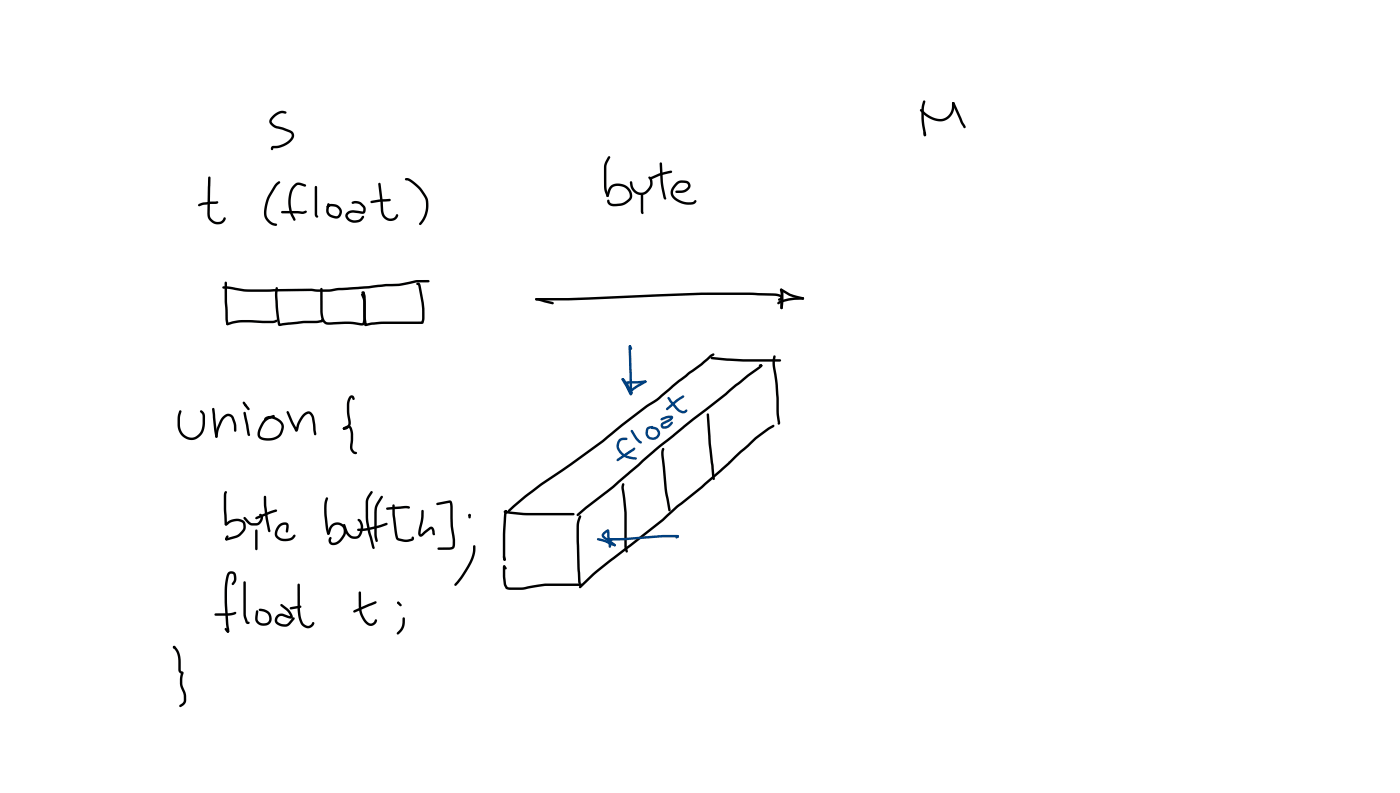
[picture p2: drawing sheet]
<svg xmlns="http://www.w3.org/2000/svg" width="337mm" height="190mm" viewBox="0 0 337 190" stroke-linecap="round" stroke-linejoin="round" font-family="sans-serif">
<g fill="#000">
<path d="M65.6 27.7a2.77 2.77 0 0 1 3.2-.8v.3l-.3 .1a2.95 2.95 0 0 0-3.1 1.6l-.1 .2a1.41 1.41 0 0 0 1.6 1.2l2.7 .9a1.4 1.4 0 0 1 .8 2.3 5.7 5.7 0 0 1-4.7 2.1l-.1 .4a.46 .46 0 0 1-.5-.3 .46 .46 0 0 1 .3-.6 5.1 5.1 0 0 0 4.7-2.3l-.1-.6-.3-.3-2.9-1a1.91 1.91 0 0 1-2-2.1zM146.2 37.6l.2-.1 .3 .3-.9 2.2v5.1l.5 2-.3 .2-.2-.1-.6-1.8v-5l.2-1.2zM158.6 39.1l.3-.1 .2 .3 .3 4.7 .8 3.7-.3 .3-.4-.4-.6-3.1zM221.2 26.3h.4l.8 .7a4.4 4.4 0 0 0 5.2 1.1 3.6 3.6 0 0 0 1.3-3.4l.2-.2 .3 .3a3.7 3.7 0 0 1-1.6 3.8 3.7 3.7 0 0 1-4 0 6.8 6.8 0 0 1-2.7-2.1zM222.1 31.7l.2-.1 .2 .3 .1 .5-.3 .3-.2-.2zM222.1 32.2h.4l.1 .4-.4 .1zM222 24.2h.4l.1 .2a16.6 16.6 0 0 0 .1 7.8v.3l-.3 .2-.2-.1v-.3a16.9 16.9 0 0 1-.2-8zM229 24.6l.2-.1 .3 .2 2.7 5.8a.39 .39 0 0 1-.5 .2 .39 .39 0 0 1-.3-.4l-2.4-5.3zM47.8 49l1-.4 1.5-.2h2.1a.5 .5 0 0 1-.6 .6l-2.9 .2-1 .4-.3-.3zM50.1 42.5h.4l.1 .2-.2 8.6a1.77 1.77 0 0 0 1.3 2 1.77 1.77 0 0 0 2.1-1.1 .4 .4 0 0 1 .5 .3 .4 .4 0 0 1-.2 .5 2.4 2.4 0 0 1-2.7 .7 2.4 2.4 0 0 1-1.6-2.4zM66.4 44l.7-.5 .3 .3-1.3 1.5a10 10 0 0 0-2.1 5.6 2.77 2.77 0 0 0 2.5 2.9l.1 .2a1.01 1.01 0 0 1-1.5-.1 3.5 3.5 0 0 1-1.5-4.3l.1-.5a12.1 12.1 0 0 1 2.5-4.9zM67.6 50.8h5.1l.8-.2 .3 .3a2.09 2.09 0 0 1-2.3 .4h-3.7l-.2-.3z"/>
<path d="M70.6 44.5l.6-.5 .5-.2 1.7 .5 .2 .3-.3 .3-1.4-.4a2.13 2.13 0 0 0-1.8 2l-.1 .4a8 8 0 0 0 1 5.8v.3l-.2 .1a3.4 3.4 0 0 1-1.2-2.4 6.9 6.9 0 0 1 1-6.2zM75.7 44.7l.2-.1 .3 .3v6.6l.3 .5a.5 .5 0 0 1-.6 .2 .5 .5 0 0 1-.2-.7zM78.8 48.9h.4l.1 .2-.3 1.1a1.21 1.21 0 0 0 .8 1.5l1 .2a1.1 1.1 0 0 0 .8-.9 1.1 1.1 0 0 0-.5-1l-.5-.3-.8-.1-1 .3h-.2a.99 .99 0 0 1 1.2-.9l.9 .1a1.73 1.73 0 0 1 1.3 2.5 1.73 1.73 0 0 1-2.7 .5 1.78 1.78 0 0 1-.8-2.1zM84.6 48.5a2.42 2.42 0 0 1 3.3 1.3 1 1 0 0 1 0 1.1 1 1 0 0 1-1 .5l-2.5-.3-.6 .4-.2 .4a1.64 1.64 0 0 0 1.8 1l.9-.1 .5-.5a.43 .43 0 0 1 .3-.4 .43 .43 0 0 1 .4 .2 2.49 2.49 0 0 1-4 .7 1.35 1.35 0 0 1-.3-1.6 1.35 1.35 0 0 1 1.5-.7l2.5 .3 .1-.6-.9-1.1-.8-.2-.8 .1-.2-.1zM89.1 48.3l2.4-.4 2.2-.1 .2 .2-.2 .3-4.4 .5-.2-.1zM91 44l.2-.1 .3 .3 .6 6.4a1.62 1.62 0 0 0 1.1 1.8 1.62 1.62 0 0 0 1.9-.7l.2-.2a.4 .4 0 0 1 .4 .2 .4 .4 0 0 1-.1 .5 2.24 2.24 0 0 1-2.6 .7 2.24 2.24 0 0 1-1.4-2.2zM97.4 42.8h.5a7.9 7.9 0 0 1 3.8 3 6.1 6.1 0 0 1-.7 8.3l-.3-.3a5.8 5.8 0 0 0-.6-8.9l-1.7-1.4-1-.2zM146.7 44.7a3.2 3.2 0 0 1 3.6-.2 3.2 3.2 0 0 1 1.6 3.2 3.9 3.9 0 0 1-2.7 1.7l-1.7 .2a1.29 1.29 0 0 1-1.5-1.6l.2-.1 .3 .3a.76 .76 0 0 0 .8 .8h.2a4 4 0 0 0 3.5-1.1 1.54 1.54 0 0 0-.4-2.5 2.48 2.48 0 0 0-3.7 .1l-.6 1.7-.5 .1v-.2l.4-1.4zM151.5 43.6h.4l.2 1a2.06 2.06 0 0 0 1.9 1.7 2.06 2.06 0 0 0 2.1-1.5l.2-.6-.2-1.1a.42 .42 0 0 1 0-.7l.4 .3a2.73 2.73 0 0 1-1.1 3.8 2.73 2.73 0 0 1-3.7-1.3zM154.1 46.6l.2-.1 .3 .3v4.6a.5 .5 0 0 1-.6-.7zM156.3 42.6l2.5-1.1 2.4-.5 .4 .3-.2 .3-2.6 .6-2.3 1-.4-.3zM162.4 44a2.5 2.5 0 0 1 3.5 .1 1.74 1.74 0 0 1-1.8 2.2l-1.5 .1-.3-.3 .3-.3h1.2a1.3 1.3 0 0 0 1.5-1.5l-.3-.3a2.25 2.25 0 0 0-3 1.5 1.51 1.51 0 0 0 .6 2.1 4 4 0 0 0 4.2 .8l.3-.4a.57 .57 0 0 1 .2 .6 .57 .57 0 0 1-.5 .4 4.6 4.6 0 0 1-5.6-2.5l.2-1.2z"/>
<path d="M53.5 68.9l1.1-.1 1.6 .2a34.9 34.9 0 0 0 8.7 .5l10-.2 1.3 .2h3.1a59.2 59.2 0 0 1 9.3-.8l4.1-.5h1.4a21.9 21.9 0 0 0 5.8-.9h3.1h.2v.5a12.4 12.4 0 0 0-4.6 .4l-2.7 .5-3.2 .1-4.1 .5a57.5 57.5 0 0 0-9.3 .8h-2.9l-1.5-.2-10.7 .2a28.9 28.9 0 0 1-8.5-.6l-2-.1-.3-.3zM54.1 67.7l.2-.1 .3 .3v4.6l.4 5.3-.3 .3-.3-.2-.2-1.2-.2-4.2zM54.5 77.6l3-.7 8 .2 .9-.3a.43 .43 0 0 1 .2 .5 .43 .43 0 0 1-.5 .3l-5-.1a16.1 16.1 0 0 0-6.5 .6l-.2-.3zM66.3 69h.4l.1 .2a34.3 34.3 0 0 0 .6 8.7l-.2-.2 .7-.1 4.9-.5h3.3l1.2-.2h-.1l.3-.3a.47 .47 0 0 1 .2 .6 .47 .47 0 0 1-.6 .3l-1 .1-3.2 .1-5.6 .6-.4-.1a27.1 27.1 0 0 1-.6-9.2zM77.1 69.2l.2-.1 .3 .3v5.5a2.97 2.97 0 0 0 .7 2.3l.7 .2 5.3-.1 2.8 .3 .2-1.2v-5l-.2-1 .2 .1h-.3a.43 .43 0 0 1 .4-.5 .43 .43 0 0 1 .4 .6l.1 .8v5.2l-.4 1.5-.7 .1-3-.4-4.8 .2a1.98 1.98 0 0 1-1.9-2.1zM86.9 70.5h.2a4 4 0 0 1 .8 3.2l.2 4.3-.2-.2 3.8-.5 9.7-.1-.1 .2 .2-1.7a22.1 22.1 0 0 0-.9-6.9l-.1-.3-.4-.1a.46 .46 0 0 1 .5-.5 .46 .46 0 0 1 .5 .5 28.6 28.6 0 0 1 1 6.6l-.1 2-.2 .7-.3 .1h-9.7l-3.5 .5a.55 .55 0 0 1-.7-.1 .55 .55 0 0 1-.1-.7l-.2-2.7a6.2 6.2 0 0 0-.5-3.9zM128.7 71.7l7.9-.1 32.1-1.3h12.2l5.5 .2 1 .2a.78 .78 0 0 1 .8 .7 .78 .78 0 0 1-.7 .8h-.4l-.1-.2 .6-.6-.8-.3-6.7-.2h-11.4l-32.1 1.3h-7.7l-.3-.3zM128.7 71.7h.9l3.3 .8 .2 .3-.3 .3-3.4-.9a.54 .54 0 0 1-.7-.5zM187.6 69.4h.4l.3 1.7-.1 2.7-.3 .5-.3-.3 .2-2.1-.3-2.2zM187.6 69.4h.4l-.1 .5-.3-.1zM187.6 69.4h.4l2.2 1.2 2.9 .8 .2 .3-.1 .2-1.1-.1-2.5-.8-2-1.2zM187.9 70h.4l.1 .2-.2 3.8-.3 .3-.3-.2v-.3v-2z"/>
<path d="M186.9 72.6l.8-.4a13.6 13.6 0 0 1 5.3-.8l.3 .3-.4 .3a10.4 10.4 0 0 0-5.5 1h-.5zM43.2 98.6h.4v.2a7.5 7.5 0 0 0 .1 4.9 2.55 2.55 0 0 0 2.7 1.4 2.55 2.55 0 0 0 2.1-2.2l.2-3-.7-1.1 .1-.2a1.27 1.27 0 0 1 1.2 1.4 7.9 7.9 0 0 1-.5 3.8 3.2 3.2 0 0 1-3.5 1.8 3.2 3.2 0 0 1-2.6-3.1 7.1 7.1 0 0 1 .5-3.9zM51.1 98.1l.2-.1 .3 .2 .7 6.6-.3 .4-.2-.2-.3-1.6zM58.6 99l.2-.1 .3 .3 1 5.2-.3 .4-.3-.5-1-5zM69 98.8l.2-.1 .2 .2 2 4.3h-.3a6.9 6.9 0 0 1 1.9-3.9 1.37 1.37 0 0 1 1.5-.4 1.37 1.37 0 0 1 1 1.2l.5 4.1-.2 .4-.3-.3-.6-3.9-.2-.6a.7 .7 0 0 0-.6-.4 .7 .7 0 0 0-.7 .4l-1.2 1.8-.5 1.5a.46 .46 0 0 1-.4 .6 .46 .46 0 0 1-.5-.5l-.9-1.7-1-2.4zM170 99.4l.2-.1 .3 .3 .4 7 1 8.4-.3 .3-.3-.2-.1-.5-.9-8zM170.9 85.8l7.7 .5h8.9l.3 .3-.3 .3h-8.9l-7.5-.6-.3-.3zM182.8 87.6l.4 .1v.3h-.5zM182.5 87.6a.42 .42 0 0 1 .5-.1 .42 .42 0 0 1 .2 .5h-.7zM186 85.4h.4l.1 .3a6.6 6.6 0 0 0 0 3.1l.5 3.3 .2 3.7a23.1 23.1 0 0 0 .3 5.8l-.3 .4h-.2v-.4a23.5 23.5 0 0 1-.4-6.1l-.5-5.4a9 9 0 0 1-.2-4.5zM53.5 100.1a1.54 1.54 0 0 1 2.7 .1 5.2 5.2 0 0 1 .5 3.5h-.2l-.3-.2a5.5 5.5 0 0 0-.6-3.2l-.1-.1a1.07 1.07 0 0 0-1.7 .5l-.4 .6a11.1 11.1 0 0 0-1.2 3.8h-.4l-.1-.3a9.3 9.3 0 0 1 1.8-4.7zM63.6 100.4a3.1 3.1 0 0 1 4.6 2.3 3.4 3.4 0 0 1-4.2 3.1 1.67 1.67 0 0 1-2.1-1.6 5 5 0 0 1 3.8-4.5l.3 .1v.3l-.9 .4a3.9 3.9 0 0 0-2.5 4.3 3.7 3.7 0 0 0 4.6-.8l.4-.9a1.69 1.69 0 0 0-1.3-2.2l-.7-.3a1.82 1.82 0 0 0-1.8 .3l-.3-.3z"/>
<path d="M149.6 116.1h.4l.1 .3-.1 .9 .7 5.8v2.4a27 27 0 0 0 .2 6.9l-.2 .4-.3-.2a27.2 27.2 0 0 1-.3-7.1v-2.4l-.7-5.8zM159.2 107.6l.4 .1 .1 .2-.2 1.5 .8 8 .9 5-.1 .4-.2 .1-.3-.3-.9-5.2-.8-8.3 .1-.8zM121 133.6l.2-.1 .3 .2 .1 .7-.3 .3-.3-.2zM121 135.9a.4 .4 0 0 1 .6 .3l.2 .3-.3 .3-.5-.5zM121 135.9l.2-.1 .3 .3-.1 .2 .1-.1v2.3l.2 1.9 .3 .7v-.1l.9 .1a14.2 14.2 0 0 0 5.3-.5l2.9-.4h8.6l.3 .3-.3 .3h-4.1a30.6 30.6 0 0 0-10 .9h-3.2l-.9-.3-.4-1-.2-1.7zM121.2 122.7l4.9 .5h11.7l.3 .3-.3 .3h-11.7l-4.8-.6-.2-.3zM121.4 122.6l.5 .1v.6l-.2 .1-.2-.2zM121.5 122.5l.3 .1-.1 .5-.3-.1zM121.3 122.7l.3-.2 .3 .3-.4 5.5v6.3a.53 .53 0 0 1-.5-.2 .53 .53 0 0 1-.1-.5v-6.4zM122.1 122.5l4-3.4 3.7-2.8 7.3-5 7.6-5.5 4.6-3.9 6-4.5 2.6-1.7 5.1-4.4 5.5-4 2.2-2.1 .7-.3 .3 .1-.1 .4-2.8 2.4-5.4 3.9-5.2 4.5-2.6 1.6-5.9 4.6-4.6 3.8-7.7 5.6-7.3 4.9-3.7 2.8-3.9 3.5h-.4zM138.7 123.5l8.5-6.7 11.2-9.8 15.9-12.6 5.3-4.4 3.4-2.5a.39 .39 0 0 1 .3 .4 .39 .39 0 0 1-.3 .4l-3 2.2-5.3 4.4-15.9 12.5-11.3 9.8-8.4 6.7h-.4zM139.3 123.8l.4 .1v.2a8.1 8.1 0 0 0-.5 4.6l.2 7.7 .2 3.7-.2 .3-.3-.2-.1-.5-.4-9.7a15.4 15.4 0 0 1 .2-5.1z"/>
<path d="M139.2 140.8l4.3-3.9 15.6-12.2 3.4-3.2 6-4.7 6.4-5.6 6.5-6.1 3.2-2.4 1.1-.6h.4v.5l-4.3 2.9-8.4 7.8-4.6 4-5.9 4.7-3.4 3.2-15.6 12.1-4.3 3.9h-.4z"/>
<circle cx="229.2" cy="24.8" r=".29"/>
<circle cx="193" cy="71.7" r=".29"/>
<circle cx="121.3" cy="134.4" r=".29"/>
</g>
<g fill="#000">
<path d="M58.4 96.9l.5-.3 .3 .6v.3h-.5z" fill-rule="evenodd"/>
<path d="M58.8 97.1h.4l.8 1-.1 .4-.4-.1-.7-.9z" fill-rule="evenodd"/>
<circle cx="58.6" cy="96.8" r=".29"/>
</g>
<g fill="#004080">
<path d="M146 129.3h.6l.5 .2 .2 .2-.3 .3-.5-.1a.41 .41 0 0 1-.5-.6z"/>
<path d="M146 129.3l4.3-.1 9-.7h3.5l.4 .3-.3 .3h-3.6l-8.9 .7h-4.2l-.3-.3z"/>
<path d="M162.5 128.8l.4-.2a.41 .41 0 0 1 .1 .6 .41 .41 0 0 1-.7-.1z"/>
<path d="M143.6 129.3h.2l1.6 .3 2.6 1.2a.36 .36 0 0 1-.2 .4 .36 .36 0 0 1-.4-.1l-2.2-.9-1.5-.4-.2-.3z"/>
<path d="M145 127.9l.8-.6 .5-.1 .1 .3v.2h-.4l.2 .1-1 .8 2.7 2.1 .1 .5h-.5l-2.2-1.7a.92 .92 0 0 1-.7-.7 .92 .92 0 0 1 .4-.9z"/>
<path d="M145.9 127.3l.3-.1 .3 .3 .4 3.3v.5l-.3 .3-.3-.3-.3-1.9z"/>
<path d="M151.2 83l.5 .1 .3 .6-.1 .3h-.2l-.3-.1-.3-.7z"/>
<path d="M151.2 83h.4v.4h-.4z"/>
<path d="M151.2 83h.4l.1 .2 .3 11.4-.3 .4-.3-.3-.3-11z"/>
<path d="M149.5 90.9h.4l.6 .6 1.5 3.2-.1 .2a.44 .44 0 0 1-.7-.4l-1.1-2.5-.6-.7z"/>
<path d="M149.5 90.9h.4v.4h-.4z"/>
<path d="M149.5 90.9h.4l2.2 3.5-.1 .2h-.4l-.4-.5-1.6-2.6z"/>
<path d="M150.5 91.7l4.6-.3 .3 .3-.3 .3-1.7 .1-2.6 .1 .1-.3 1.2 2.4-.3 .4-.2-.1-.9-1.8-.3-.8z"/>
<path d="M154.9 91.5h.4v.4h-.4z"/>
<path d="M151.6 93.6l1.5-1.1 2-1.1 .2 .1v.5l-3.4 2.1-.4-.1z"/>
<path d="M148.8 105.6l1-.5h.8l.3 .3-.3 .3h-.8a1.55 1.55 0 0 0-1.1 1.3 1.55 1.55 0 0 0 .7 1.5 4.6 4.6 0 0 0 3.6 1.4v.4a4.5 4.5 0 0 1-4.5-2.1 2.33 2.33 0 0 1 .3-2.6z"/>
<path d="M148.3 110.3l3.7-2.5a.42 .42 0 0 1 .7 0l-.4 .5-3.6 2.5-.4-.1z"/>
<path d="M151.7 103.3l.4 .1 .9 1.5 .9 1a.34 .34 0 0 1 .4 .3 .34 .34 0 0 1-.4 .3l-1.3-1.3-1-1.5z"/>
<path d="M155.5 102.7l.4-.2 .8-.2 .4 .3-.3 .3-.9 .2-.1 1.2a1.12 1.12 0 0 0 1.6 .8 1.12 1.12 0 0 0 .3-1.8l-1.1-.3-.1-.2a1 1 0 0 1 1.4-.1 1.7 1.7 0 0 1 0 2.8 1.7 1.7 0 0 1-2.6-.9l-.1-.9z"/>
<path d="M158.9 100.4l1.6-.5a.99 .99 0 0 1 1.3 .3l-.6 .9-1.8 1a.24 .24 0 0 0 0 .3 .24 .24 0 0 0 .3 0l.8-.2 .8-.8h.4a1.77 1.77 0 0 1-1.1 1.4 1.07 1.07 0 0 1-1.8-.6l.1-.4 .4-.4 1.5-.7 .4-.5 .2 .2-.9 .1-1.5 .5-.3-.3z"/>
<path d="M160.5 95.4l.5 .1 1.8 2.4a1.28 1.28 0 0 0 1.9 .6l.3-.2a.49 .49 0 0 1 .2 .6 .49 .49 0 0 1-.5 .3 2.22 2.22 0 0 1-2.3-1l-1.5-1.8-.4-.7z"/>
<path d="M160.2 98l2.7-2.3 1.2-.7h.3v.5l-1.6 1-2.2 2h-.4z"/>
<circle cx="162.9" cy="128.9" r=".29"/>
<circle cx="151.7" cy="94.7" r=".29"/>
<circle cx="151.8" cy="94.4" r=".29"/>
</g>
<g fill="#000">
<path d="M84.1 95.1l.3-.1h.5l.4 .8-.3 .3-.4-.5-.2 .1a8.6 8.6 0 0 0-.1 5.6 1.62 1.62 0 0 1-1.8 1.9l-.1-.2 .3-.3a1.15 1.15 0 0 0 1-1.5 8.4 8.4 0 0 1 .3-6zM54 118.1l.3-.2a.54 .54 0 0 1 .1 .9v3.5l.2 3.7-.3 .3-.3-.3-.2-3.3v-3.8zM63.5 119.2l.2-.1 .3 .3a34.9 34.9 0 0 0 1 8.1l-.1 .3h-.3l-.4-1.3a35.7 35.7 0 0 1-.8-7.1zM78.4 119.5h.4l.1 .2a9.9 9.9 0 0 0-.3 4.9l.6 3.6-.3 .3a1.44 1.44 0 0 1-.6-1.5l-.3-2.9a8.8 8.8 0 0 1 .4-4.6zM82.5 102.7a1.29 1.29 0 0 1 2-.1l.4 1.7-.2 3.4 .5 .7 .6 .2a.45 .45 0 0 1-.3 .5 .45 .45 0 0 1-.5-.1l-.7-.7-.1-.6 .1-3.4-.3-1.3-.3-.2-1 .4-.3-.2zM89.1 118.1l.2-.2 .3 .3-.9 1.5-.2 .8a20.6 20.6 0 0 0 .9 8.5l.7 2.6-.3 .3-.3-.3-1-3.5a22.7 22.7 0 0 1-.6-7.8l.3-.9zM91.5 119.2h.5l.1 .3-1.2 1.9-.3 1v5.9l.2 1.6-.3 .3-.2-.2-.3-1.2v-4.7a5.3 5.3 0 0 1 .5-3.3zM54.4 128.7l.3-.1a.53 .53 0 0 1 0 .9l-.3 .3a.58 .58 0 0 1-.3-.5 .58 .58 0 0 1 .3-.6zM54.1 125.8l.2-.1a3.6 3.6 0 0 1 4.3-.6 2.23 2.23 0 0 1 .2 2.5l-.9 1-.8 .5-2.3 .7-.6-.1v-.4l2.5-.6a3.5 3.5 0 0 0 1.7-1.6l.1-.3a1.25 1.25 0 0 0-.3-1.3 1.25 1.25 0 0 0-1.2-.3l-1.4 .3-.8 .6a.36 .36 0 0 1-.5 .1 .36 .36 0 0 1-.2-.4zM58.6 124.2l.4 .1 1.4 1.3 1.2 .1a1.4 1.4 0 0 0 1-1.5l-.3-.5a.55 .55 0 0 1 .6-.1 .55 .55 0 0 1 .3 .6 1.91 1.91 0 0 1-1.9 2.1 1.92 1.92 0 0 1-1.9-.8l-.8-.9zM58.6 139.7l.2-.1 .3 .3v7.9l.5 1.5 .3 .1a.47 .47 0 0 1-.4 .5 .47 .47 0 0 1-.5-.4l-.5-1.9zM61.5 124.2l4.4-1.7 .4-.1 .3 .3-.2 .2-4.7 1.8-.4-.2z"/>
<path d="M61.4 127.3l.2-.1 .3 .3v4.4l-.3 .3-.3-.3zM67 126.1a1.43 1.43 0 0 1 2.4 0l-.1 1.6-.3 .3-.3-.3 .1-1.5a1.44 1.44 0 0 0-2 1.2 1.32 1.32 0 0 0 0 1.5 1.32 1.32 0 0 0 1.4 .5l1.4-.1 .5-.2 .4-.6h.5a1.52 1.52 0 0 1-1.5 1.4 2.59 2.59 0 0 1-3.5-1.5l.2-1zM79.6 126.1a2.15 2.15 0 0 1 2.8-.2 2.15 2.15 0 0 1 .5 2.9 4.1 4.1 0 0 1-2 2 1.19 1.19 0 0 1-1.6-.2 1.19 1.19 0 0 1 .1-1.6 .52 .52 0 0 1 .2 .8l.1 .5a1.57 1.57 0 0 0 1.8-.5l.9-1.4a1.56 1.56 0 0 0-.6-2.2 1.56 1.56 0 0 0-2.2 .9l-.4 1.2-.4 .1-.1-.2 .4-1.3zM82.5 125.9h.2l.3 .2 .5 1.3a1.67 1.67 0 0 0 2.7 1.1l.3-.8a2.41 2.41 0 0 0-.1-2.2l-.5-.6a.6 .6 0 0 1 .6-.1 .6 .6 0 0 1 .4 .5 3.4 3.4 0 0 1-.8 4 2.39 2.39 0 0 1-3.2-1.7l-.5-1.4zM85.9 127.1l.2-.1a20 20 0 0 0 6.7-1.4l.3 .1v.3l-1.7 .7a12.2 12.2 0 0 1-5.5 .8zM92.9 122l4.4-.5a1.15 1.15 0 0 1 1.3 .4 1.03 1.03 0 0 1-1.2 .2l-4.3 .4-.2-.1zM94.4 121.2l.2-.1 .3 .3v2.4l.8 5.4 2.1 .4 1.1-.2 .1-.4a.47 .47 0 0 1 .5 .3 .47 .47 0 0 1-.3 .6l-1 .3h-1l-1.5-.3-.5-.5-.8-5.5zM101.4 122.6h.4l.1 .2a13.2 13.2 0 0 1-.7 4.3v1.3l2.1-1.8 .6-.1 .5 .8 .1 1.2a.42 .42 0 0 1-.6-.4l-.3-1-1.7 1.4a.79 .79 0 0 1-1.1 .3 .79 .79 0 0 1-.2-1.1l.1-.7a12.8 12.8 0 0 0 .6-4.2zM104.9 120.9l3.4-.7 .4 .5 .1 1.6a27.8 27.8 0 0 0 .6 7.3v.8a1.25 1.25 0 0 1-1.3 1.7h-2.7l-.3-.3 .3-.3 3.2-.1 .2-1.7a29.3 29.3 0 0 1-.5-7.8l-.2-1.1-2.9 .6-.3-.1zM113.8 131h.4a8.4 8.4 0 0 1-1.9 6.2l-1.2 1.8-1.4 1.7-.2 .1-.3-.3a19.5 19.5 0 0 0 4.5-8.1zM41.6 155.2a.64 .64 0 0 1 .9 .5l.3 .5a10.1 10.1 0 0 1 .7 4.9l.6 .5a5.5 5.5 0 0 0 .1 3.9l.5 1.3v1.7l-.4 .8-1 .6-.2-.3 1.1-1.2-.1-1.8a5.9 5.9 0 0 1-.5-5l.1 .3-.5-.2-.3-.5a10.1 10.1 0 0 0-.6-4.7l-.7-1.1zM51.6 147.4l3.5-.1 1.4-.3 .3 .3a2.33 2.33 0 0 1-1.9 .6h-3.1l-.2-.1z"/>
<path d="M54.1 150.9h.4l.5 .6a.36 .36 0 0 1-.2 .5 .36 .36 0 0 1-.5-.3l-.3-.4zM54.7 151.4l.3 .1-.1 .5-.3-.1zM54.9 137.5a1.23 1.23 0 0 1 1.4-.1 1.23 1.23 0 0 1 .5 1.4l-.2 1.1-.4 .6h-.4l-.1-.4 .5-.8v-1.1l-.3-.3h-.6l-.3 .7-.4 2a55.1 55.1 0 0 0 .5 10.8v.4l-.3 .2-.3-.3v-.5a47.7 47.7 0 0 1-.3-11.7 3.1 3.1 0 0 1 .7-2zM61.6 146.7h.4l.1 .2-.1 2.1a1.41 1.41 0 0 0 1.7 .8 1.41 1.41 0 0 0 1-1.5l-.5-1-.8-.4-1.1-.2v-.4a2.95 2.95 0 0 1 2.4 .7 1.94 1.94 0 0 1 .3 2.6 1.94 1.94 0 0 1-2.5 .6 1.76 1.76 0 0 1-1.1-2.1zM67.4 145.2l.4-.1 1.3 1a2.16 2.16 0 0 1 1.1 2.4h-.8l-1.5-.5a.95 .95 0 0 0-1.1 .4 .95 .95 0 0 0 .1 1.1 1.77 1.77 0 0 0 2.4 .1l1.1-1.2h.4v.4l-1 1.2a2.41 2.41 0 0 1-3.7-.8 1.62 1.62 0 0 1 2-1.8l1.8 .6-.1 .2-.9-1.4-1.4-1.2zM69.7 145.9l2.5-.4 .3 .2-.3 .3-2.3 .4-.2-.1zM71.6 140.3l.2-.1 .3 .3 .1 7.2a2.54 2.54 0 0 0 1.5 2.6h.6l.6-.5a.33 .33 0 0 1 .3-.3 .33 .33 0 0 1 .4 .3 1.76 1.76 0 0 1-1.8 1.2 1.76 1.76 0 0 1-1.6-1.3l-.4-1.2-.3-1.9zM85.1 146.6l5.1-2.2 .4 .3a2.21 2.21 0 0 1-1.8 .9l-3.6 1.6-.3-.3zM86.3 142.2l.2-.1 .3 .3v3.2a4.2 4.2 0 0 0 2.2 4.2l.5-.1 .5-.4a.36 .36 0 0 1 .2-.4 .36 .36 0 0 1 .5 .1 1.61 1.61 0 0 1-1.4 1.4 1.61 1.61 0 0 1-1.7-.9l-.4-.6a6 6 0 0 1-1-3.3zM96.8 148.4h.5v.2l-.1 1.6a3.4 3.4 0 0 1-1.6 2.2l-.3-.2 1.3-1.7z"/>
<circle cx="82.7" cy="103" r=".29"/>
<circle cx="54.4" cy="129.5" r=".29"/>
<circle cx="79" cy="128.2" r=".29"/>
<circle cx="41.8" cy="155.4" r=".3"/>
<circle cx="41.9" cy="155.4" r=".29"/>
</g>
<g fill="#000">
<path d="M112.6 123.7l.6 .1-.3 .3z" fill-rule="evenodd"/>
<path d="M112.7 123.6l.2-.1 .3 .3v.5l-.3 .3-.3-.3z" fill-rule="evenodd"/>
<path d="M95.5 144.6h.4l.6 .6v.4h-.4l-.6-.6z" fill-rule="evenodd"/>
<circle cx="112.9" cy="123.7" r=".29"/>
<circle cx="95.7" cy="144.8" r=".29"/>
</g>
</svg>
